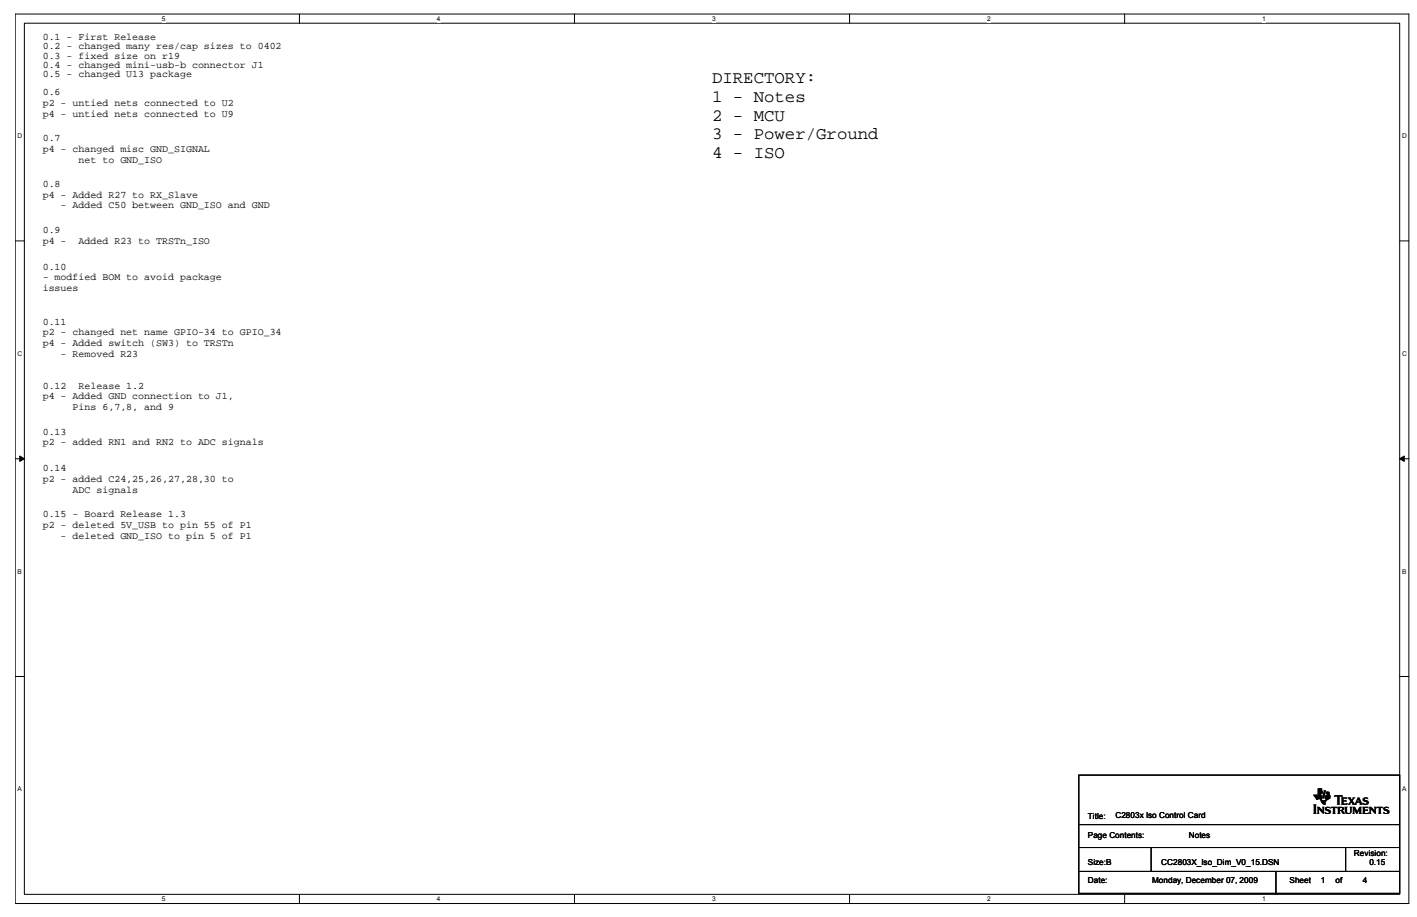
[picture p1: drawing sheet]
<svg xmlns="http://www.w3.org/2000/svg" width="432mm" height="279mm" viewBox="0 0 432 279" stroke-linecap="round" stroke-linejoin="round" font-family="sans-serif">
<defs><g id="words">
<text font-size="9.7" x="400.3" y="248.2">TI</text>
<g font-size="5.3">
<text x="217" y="25.3">DIRECTORY:</text>
<text x="217" y="31">1 - Notes</text>
<text x="217" y="36.7">2 - MCU</text>
<text x="217" y="42.5">3 - Power/Ground</text>
<text x="217" y="48.2">4 - ISO</text>
</g>
<g font-size="3">
<text x="13" y="12.3">0.1 - First Release</text>
<text x="13" y="15.1">0.2 - changed many res/cap sizes to 0402</text>
<text x="13" y="17.9">0.3 - fixed size on r19</text>
<text x="13" y="23.5">0.5 - changed U13 package</text>
<text x="13" y="20.7">0.4 - changed mini-usb-b connector J1</text>
<text x="13" y="29">0.6</text>
<text x="13" y="32.3">p2 - untied nets connected to U2</text>
<text x="13" y="35.6">p4 - untied nets connected to U9</text>
<text x="13" y="43">0.7</text>
<text x="13" y="46.3">p4 - changed misc GND_SIGNAL</text>
<text x="23.9" y="49.5">net to GND_ISO</text>
<text x="13" y="57">0.8</text>
<text x="13" y="60.2">p4 - Added R27 to RX_Slave</text>
<text x="18.5" y="63.5">- Added C50 between GND_ISO and GND</text>
<text x="13" y="70.9">0.9</text>
<text x="13" y="74.2">p4 -</text>
<text x="23.9" y="74.2">Added R23 to TRSTn_ISO</text>
<text x="13" y="82.1">0.10</text>
<text x="13" y="85.4">- modfied BOM to avoid package</text>
<text x="13" y="88.6">issues</text>
<text x="13" y="98.9">0.11</text>
<text x="13" y="102.1">p2 - changed net name GPIO-34 to GPIO_34</text>
<text x="13" y="105.4">p4 - Added switch (SW3) to TRSTn</text>
<text x="18.5" y="108.7">- Removed R23</text>
<text x="13" y="118.4">0.12</text>
<text x="23.9" y="118.4">Release 1.2</text>
<text x="13" y="121.7">p4 - Added GND connection to J1,</text>
<text x="22.1" y="125">Pins 6,7,8, and 9</text>
<text x="13" y="132.4">0.13</text>
<text x="13" y="135.7">p2 - added RN1 and RN2 to ADC signals</text>
<text x="13" y="143.6">0.14</text>
<text x="13" y="146.9">p2 - added C24,25,26,27,28,30 to</text>
<text x="22.1" y="150.1">ADC signals</text>
<text x="13" y="157.6">0.15 - Board Release 1.3</text>
<text x="13" y="160.8">p2 - deleted 5V_USB to pin 55 of P1</text>
<text x="18.5" y="164.1">- deleted GND_ISO to pin 5 of P1</text>
</g>
<g font-size="2.5">
<text x="331.5" y="249.6">Title:</text>
<text x="339.9" y="249.3">C2803x Iso Control Card</text>
<text x="331.5" y="255.2">Page Contents:</text>
<text x="362.3" y="255.2">Notes</text>
<text x="331.5" y="263.6">Size:B</text>
<text x="353.9" y="263.6">CC2803X_Iso_Dim_V0_15.DSN</text>
<text x="412.6" y="260.8">Revision:</text>
<text x="417.3" y="263.6">0.15</text>
<text x="331.5" y="269.2">Date:</text>
<text x="351.1" y="269.2">Monday, December 07, 2009</text>
<text x="393" y="269.2">Sheet</text>
<text x="402.5" y="269.2">1</text>
<text x="407" y="269.2">of</text>
<text x="415.3" y="269.2">4</text>
</g>
<g font-size="2">
<text x="49.3" y="6.4">5</text>
<text x="133.2" y="6.4">4</text>
<text x="217" y="6.4">3</text>
<text x="300.8" y="6.4">2</text>
<text x="384.6" y="6.4">1</text>
<text x="5.3" y="42">D</text>
<text x="427.2" y="42">D</text>
<text x="5.3" y="108.4">C</text>
<text x="427.2" y="108.4">C</text>
<text x="5.3" y="174.8">B</text>
<text x="427.2" y="174.8">B</text>
<text x="5.3" y="241.1">A</text>
<text x="427.2" y="241.1">A</text>
<text x="49.3" y="274.6">5</text>
<text x="133.2" y="274.6">4</text>
<text x="217" y="274.6">3</text>
<text x="300.8" y="274.6">2</text>
<text x="384.6" y="274.6">1</text>
</g>
</g></defs>
<path d="M4.6 4.3h424.7v271h-424.7zM7.4 7.1h419.1v265.4h-419.1z" fill="none" stroke="#000" stroke-width=".3"/>
<g fill="#fff">
<path d="M49.3 4.6h1.1v2.2h-1.1z"/>
<path d="M49.3 272.8h1.1v2.2h-1.1z"/>
</g>
<path d="M91.2 4.3v2.8M91.2 272.5v2.8" fill="none" stroke="#000" stroke-width=".3"/>
<g fill="#fff">
<path d="M133.2 4.6h1.1v2.2h-1.1z"/>
<path d="M133.2 272.8h1.1v2.2h-1.1z"/>
</g>
<path d="M175.1 4.3v2.8M175.1 272.5v2.8" fill="none" stroke="#000" stroke-width=".3"/>
<g fill="#fff">
<path d="M217 4.6h1.1v2.2h-1.1z"/>
<path d="M217 272.8h1.1v2.2h-1.1z"/>
</g>
<path d="M258.9 4.3v2.8M258.9 272.5v2.8" fill="none" stroke="#000" stroke-width=".3"/>
<g fill="#fff">
<path d="M300.8 4.6h1.1v2.2h-1.1z"/>
<path d="M300.8 272.8h1.1v2.2h-1.1z"/>
</g>
<path d="M342.7 4.3v2.8M342.7 272.5v2.8" fill="none" stroke="#000" stroke-width=".3"/>
<g fill="#fff">
<path d="M384.6 4.6h1.1v2.2h-1.1z"/>
<path d="M384.6 272.8h1.1v2.2h-1.1z"/>
<path d="M5.3 40.2h1.5v2.3h-1.5z"/>
<path d="M427.2 40.2h1.5v2.3h-1.5z"/>
<path d="M5.3 106.6h1.5v2.2h-1.5z"/>
<path d="M427.2 106.6h1.5v2.2h-1.5z"/>
</g>
<path d="M4.6 73.4h2.8M426.5 73.4h2.8" fill="none" stroke="#000" stroke-width=".3"/>
<g fill="#fff">
<path d="M5.3 172.9h1.4v2.3h-1.4z"/>
<path d="M427.2 172.9h1.4v2.3h-1.4z"/>
</g>
<path d="M4.6 139.8h2.8M426.5 139.8h2.8" fill="none" stroke="#000" stroke-width=".3"/>
<path d="M6 138.9l1.4 .9-1.4 .8zM426.5 139.8l1.4-.9v1.7z" fill="#000" stroke="#000" stroke-width=".3"/>
<g fill="#fff">
<path d="M5.3 239.3h1.4v2.2h-1.4z"/>
<path d="M427.2 239.3h1.4v2.2h-1.4z"/>
</g>
<path d="M4.6 206.1h2.8M426.5 206.1h2.8M328.7 236.2h97.8v36h-97.8zM328.7 258.2h97.8M329 251.2h97.5M350.8 258.2v7.3M410.1 258.2v7.3M329 265.5h97.5M388.8 265.5v7" fill="none" stroke="#000" stroke-width=".3"/>
<use href="#words"/>
</svg>
